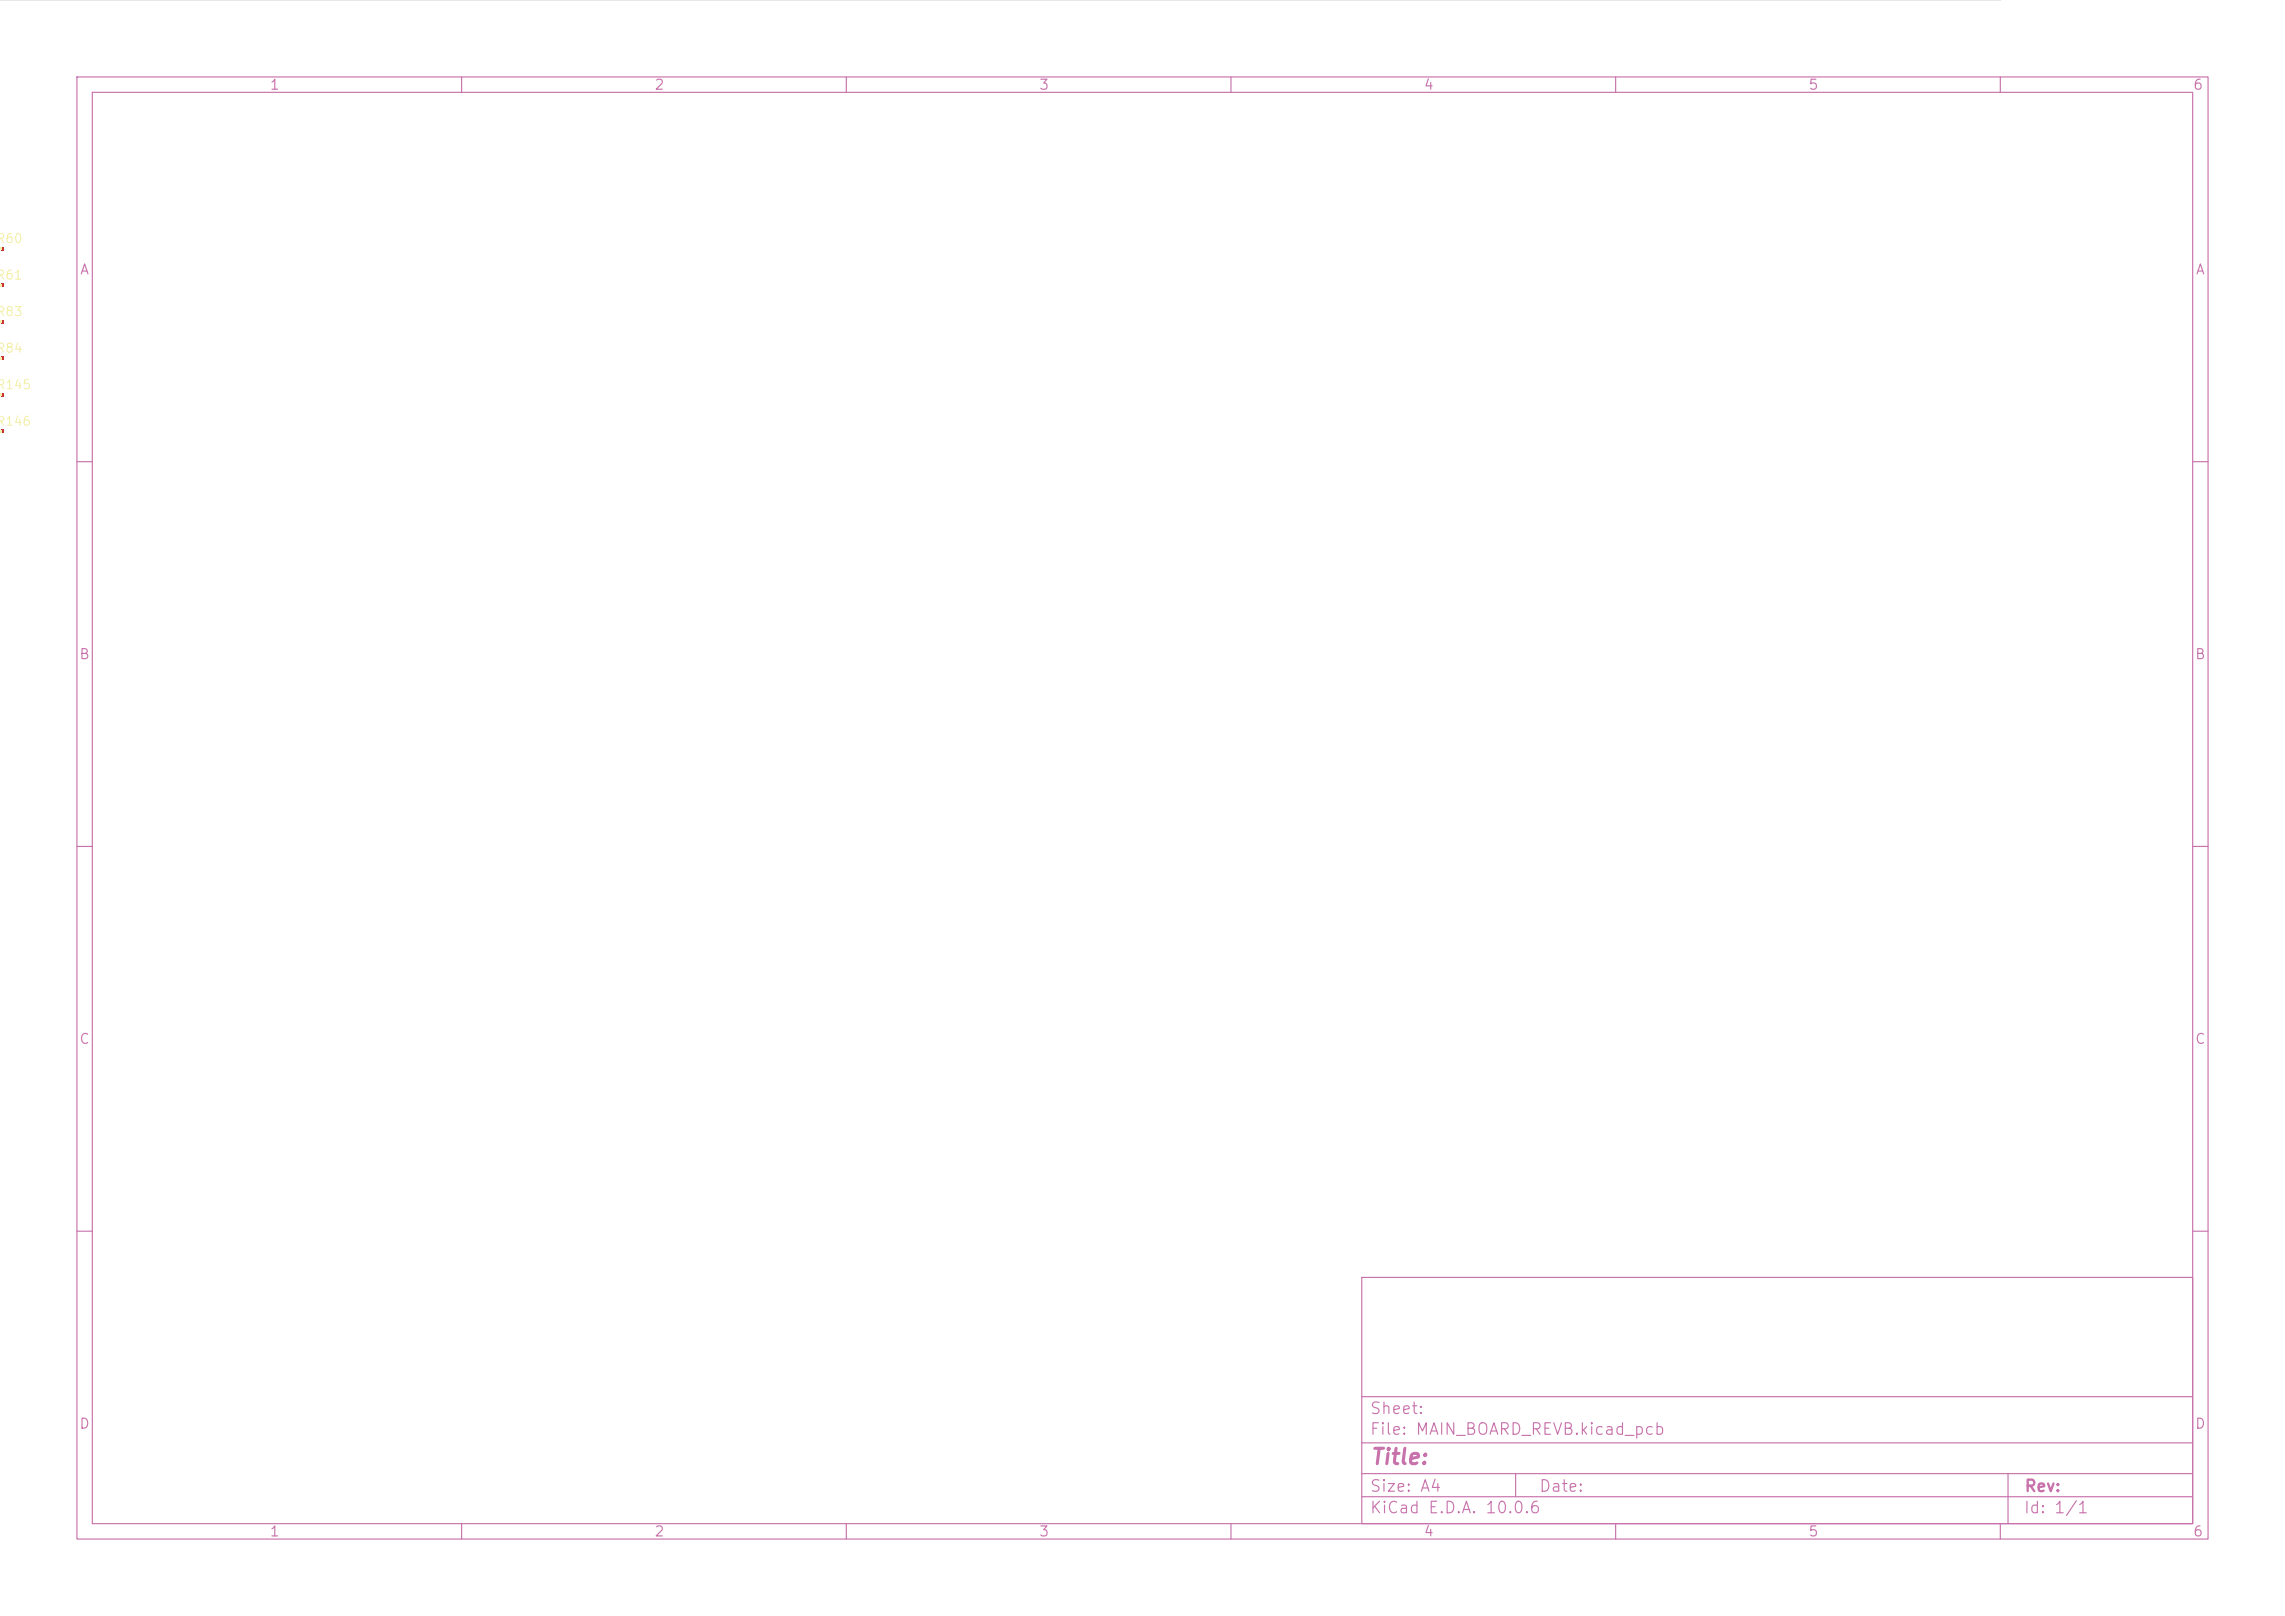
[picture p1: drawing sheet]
<svg xmlns="http://www.w3.org/2000/svg" width="297mm" height="210mm" viewBox="0 0 297 210" stroke-linecap="round" stroke-linejoin="round" font-family="sans-serif">
<defs><g id="words">
<text font-size="2" fill="#c872ab" x="178" y="190.8">Title:</text>
<g font-size="1.5" fill="#c872ab">
<text x="178" y="184.1">Sheet:</text>
<text x="178" y="186.8">File: MAIN_BOARD_REVB.kicad_pcb</text>
<text x="178" y="197">KiCad E.D.A. 10.0.6</text>
<text x="178" y="194.2">Size: A4</text>
<text x="200" y="194.2">Date:</text>
<text x="263" y="197">Id: 1/1</text>
<text x="263" y="194.2">Rev:</text>
</g>
<g font-size="1.3" fill="#c872ab">
<text x="35" y="12">1</text>
<text x="85" y="12">2</text>
<text x="135" y="12">3</text>
<text x="185" y="12">4</text>
<text x="235" y="12">5</text>
<text x="285" y="12">6</text>
<text x="10.3" y="36">A</text>
<text x="285.3" y="36">A</text>
<text x="10.2" y="86">B</text>
<text x="285.2" y="86">B</text>
<text x="10.2" y="136">C</text>
<text x="285.2" y="136">C</text>
<text x="10.2" y="186">D</text>
<text x="285.2" y="186">D</text>
<text x="35" y="200">1</text>
<text x="85" y="200">2</text>
<text x="135" y="200">3</text>
<text x="185" y="200">4</text>
<text x="235" y="200">5</text>
<text x="285" y="200">6</text>
</g>
<g font-size="1.2" fill="#f2eda1">
<text x="-.6" y="31.9">R60</text>
<text x="-.6" y="41.4">R83</text>
<text x="-.6" y="36.6">R61</text>
<text x="-.6" y="46.1">R84</text>
<text x="-.6" y="50.9">R145</text>
<text x="-.6" y="55.6">R146</text>
</g>
</g></defs>
<g fill="none" stroke="#c872ab" stroke-width=".15">
<path d="M10 10h277v190h-277zM12 12h273v186h-273zM60 10v2M110 10v2M160 10v2M210 10v2M260 10v2M10 60h2M285 60h2M10 110h2M285 110h2M10 160h2"/>
<path d="M177 166h108v32h-108zM285 160h2M60 198v2M110 198v2M160 198v2M177 194.5h108M177 191.5h108M177 187.5h108M177 181.5h108M197 191.5v3M210 198v2M260 198v2"/>
<path d="M261 191.5v6.5"/>
</g>
<g fill="#c83434">
<path d="M-.1 46.3l.1 .5z"/>
<path d="M.2 46.3h.3v.5h-.3z"/>
<path d="M-.1 32.1l.1 .4z"/>
<path d="M.2 32.1h.3v.4h-.3z"/>
<path d="M-.1 51.1l.1 .4z"/>
<path d="M.2 51.1h.3v.4h-.3z"/>
<path d="M-.1 55.8l.1 .5z"/>
<path d="M.2 55.8h.3v.5h-.3z"/>
<path d="M-.1 41.6l.1 .4z"/>
<path d="M.2 41.6h.3v.4h-.3z"/>
<path d="M-.1 36.8l.1 .5z"/>
<path d="M.2 36.8h.3v.5h-.3z"/>
</g>
<g fill="#f2eda1">
<path d="M0 46.4h.3v.3h-.3z"/>
<path d="M0 32.2h.3v.3h-.3z"/>
<path d="M0 51.2h.3v.2h-.3z"/>
<path d="M0 55.9h.3v.3h-.3z"/>
<path d="M0 41.6h.3v.3h-.3z"/>
<path d="M0 36.9h.3v.3h-.3z"/>
</g>
<path d="M0 -.1h260" fill="none" stroke="#d0d2cd" stroke-width=".13"/>
<use href="#words"/>
</svg>
